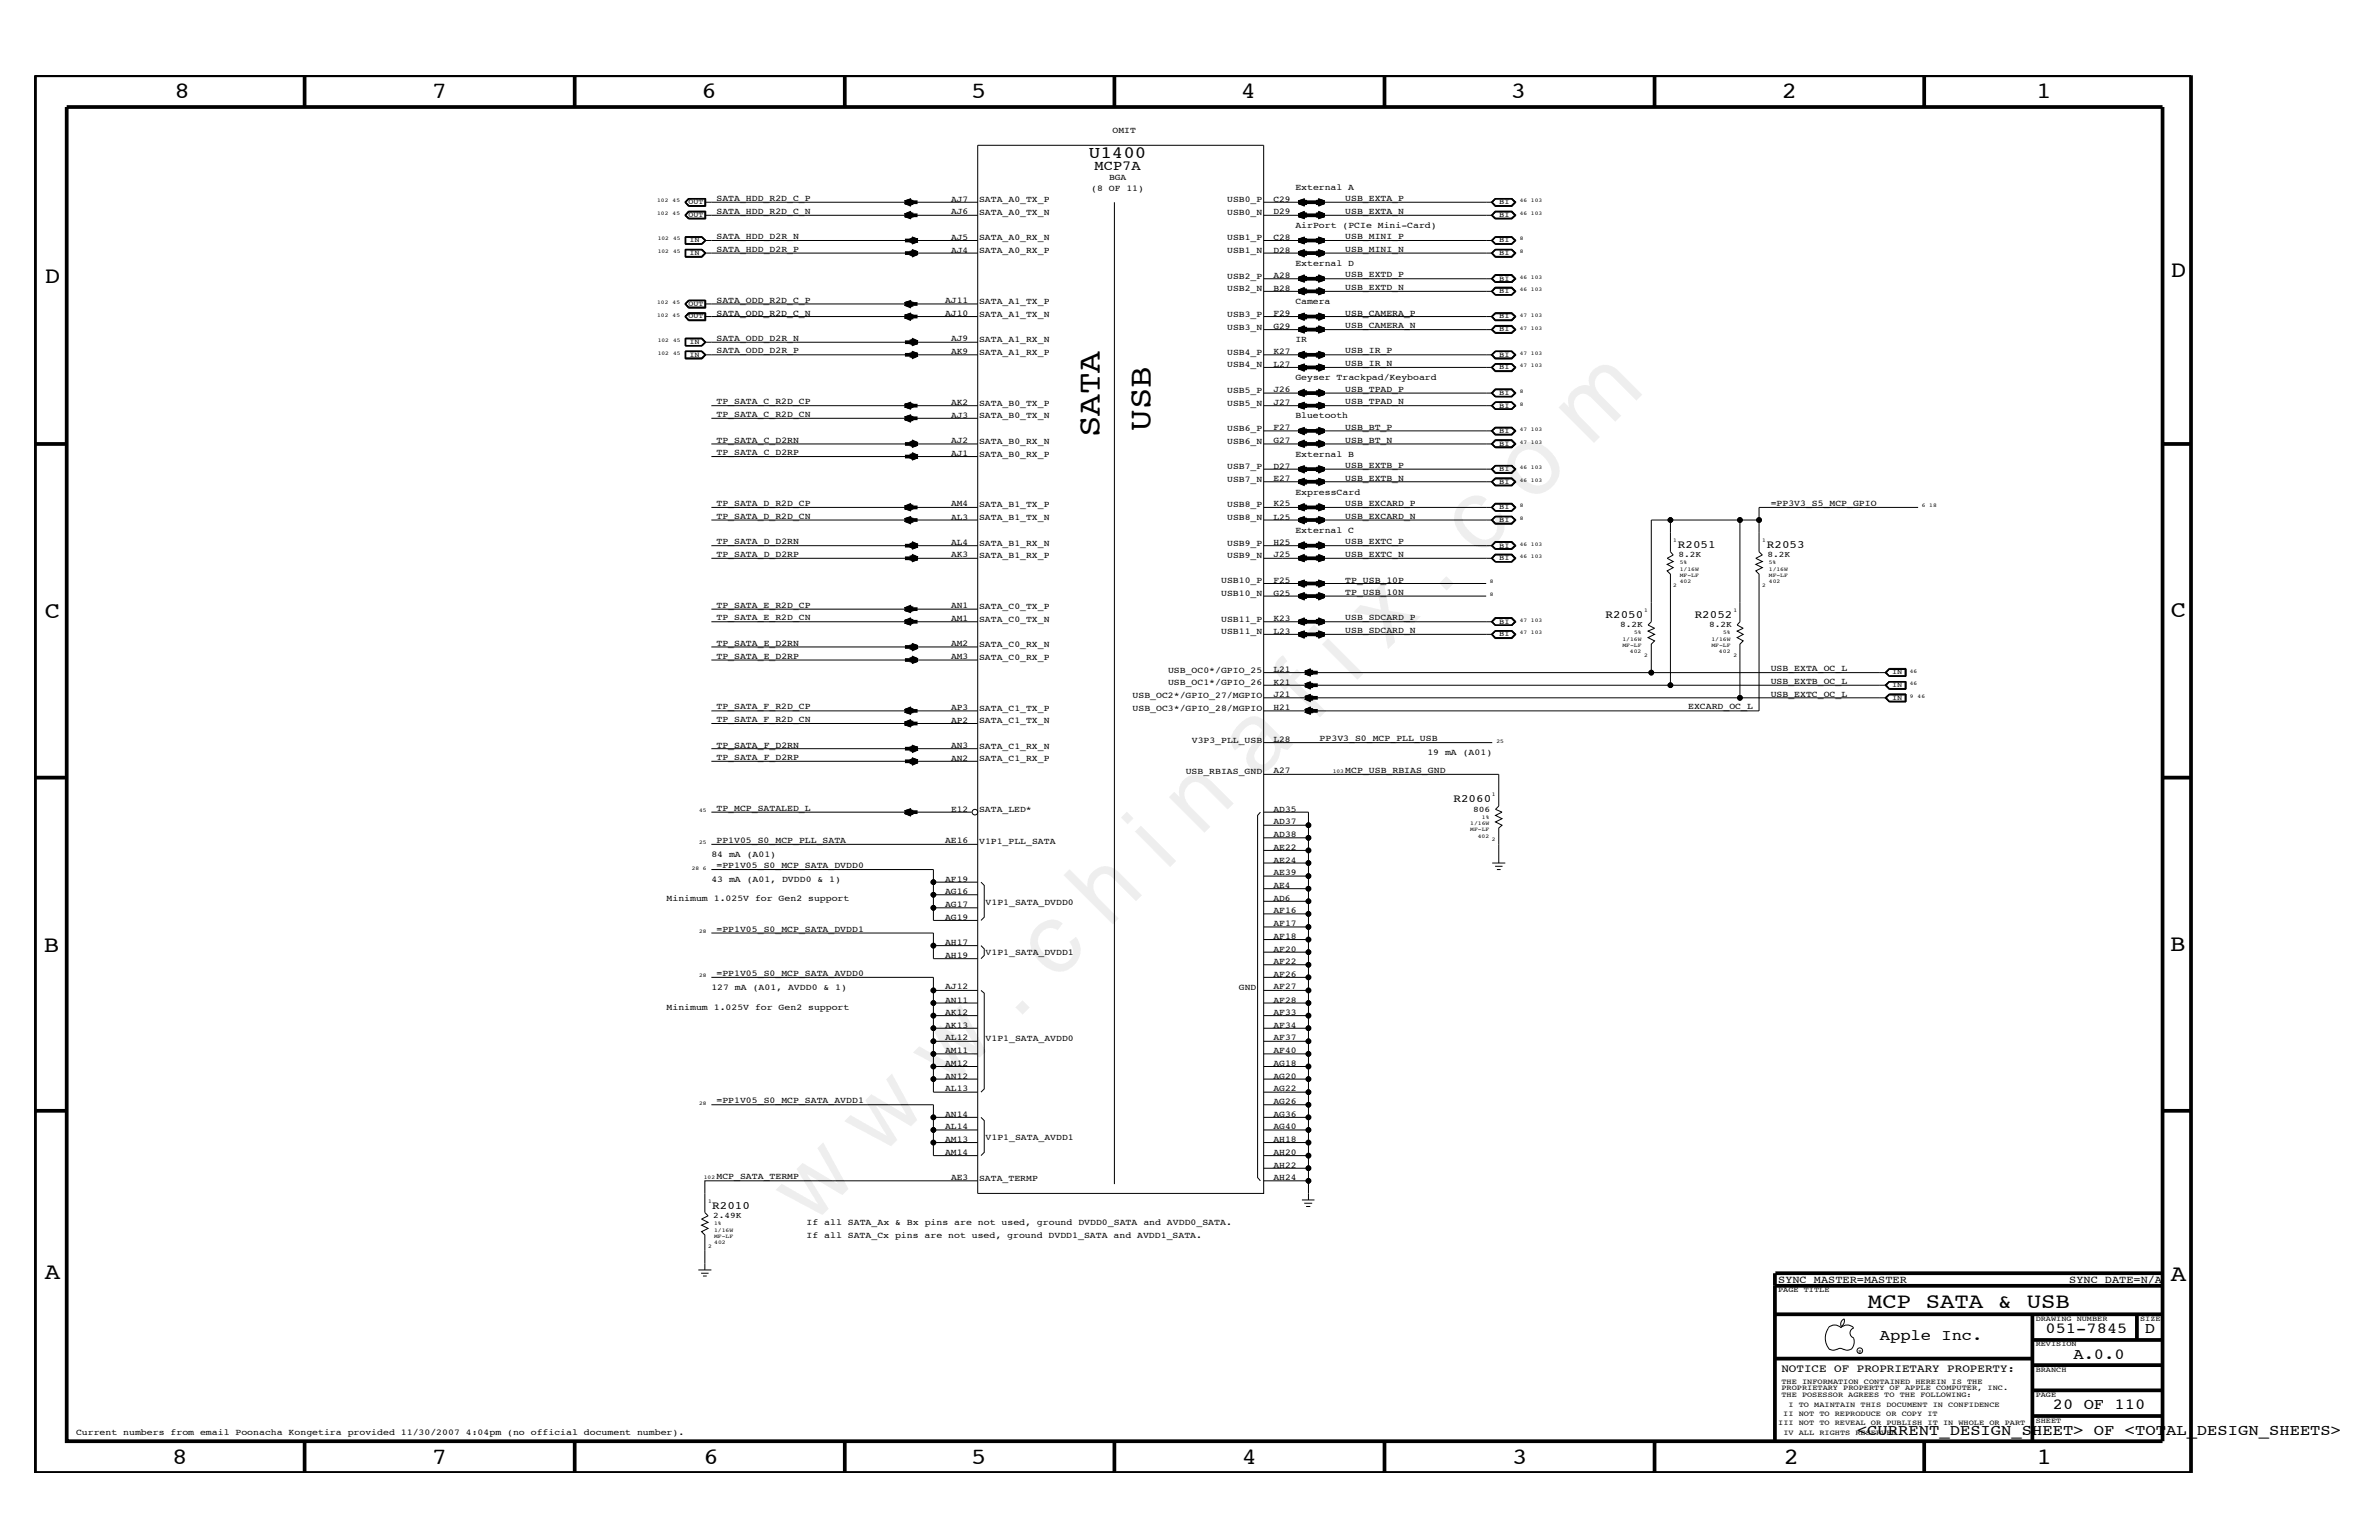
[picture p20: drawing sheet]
<svg xmlns="http://www.w3.org/2000/svg" width="432mm" height="279mm" viewBox="0 0 432 279" stroke-linecap="round" stroke-linejoin="round" font-family="sans-serif">
<defs><g id="words">
<text font-size="17.6" x="147.1" y="222.6" transform="rotate(-45 147.1 222.6)">w w w . c h i n a f i x . c o m</text>
<g font-size="5.9">
<text x="199.6" y="79.4" transform="rotate(-90 199.6 79.4)">SATA</text>
<text x="208.9" y="78.2" transform="rotate(-90 208.9 78.2)">USB</text>
</g>
<g font-size="4.2">
<text x="31.7" y="17.8">8</text>
<text x="78.4" y="17.8">7</text>
<text x="127.3" y="17.8">6</text>
<text x="176.3" y="17.8">5</text>
<text x="225.2" y="17.8">4</text>
<text x="274.2" y="17.8">3</text>
<text x="323.4" y="17.8">2</text>
<text x="369.6" y="17.8">1</text>
<text x="8.1" y="51.3">D</text>
<text x="394" y="50.3">D</text>
<text x="8.1" y="112.1">C</text>
<text x="394" y="111.9">C</text>
<text x="8" y="172.7">B</text>
<text x="393.9" y="172.5">B</text>
<text x="8.1" y="232">A</text>
<text x="394" y="232.4">A</text>
<text x="31.2" y="265.6">8</text>
<text x="78.4" y="265.6">7</text>
<text x="127.7" y="265.6">6</text>
<text x="176.3" y="265.6">5</text>
<text x="225.4" y="265.6">4</text>
<text x="274.5" y="265.6">3</text>
<text x="323.8" y="265.6">2</text>
<text x="369.7" y="265.6">1</text>
</g>
<text font-size="3.9" x="339" y="237.3">MCP SATA &amp; USB</text>
<text font-size="3.1" x="197.7" y="28.6">U1400</text>
<g font-size="2.8">
<text x="341.2" y="243.1">Apple Inc.</text>
<text x="371.3" y="241.9">051-7845</text>
<text x="389.3" y="241.9">D</text>
<text x="376.3" y="246.5">A.0.0</text>
<text x="372.6" y="255.7">20 OF 110</text>
<text x="337.1" y="260.4">&lt;CURRENT_DESIGN_SHEET&gt; OF &lt;TOTAL_DESIGN_SHEETS&gt;</text>
</g>
<text font-size="2.5" x="198.7" y="30.9">MCP7A</text>
<g font-size="2">
<text x="304.5" y="99.4">R2051</text>
<text x="320.7" y="99.4">R2053</text>
<text x="291.4" y="112.1">R2050</text>
<text x="307.6" y="112.1">R2052</text>
<text x="263.8" y="145.6">R2060</text>
<text x="129.3" y="219.3">R2010</text>
<text x="323.3" y="248.9">NOTICE OF PROPRIETARY PROPERTY:</text>
</g>
<g font-size="1.9">
<text x="322.7" y="232.7">SYNC_MASTER=MASTER</text>
<text x="375.6" y="232.7">SYNC_DATE=N/A</text>
</g>
<g font-size="1.6">
<text x="201.9" y="24.1">OMIT</text>
<text x="198.1" y="34.7">(8 OF 11)</text>
<text x="201.3" y="32.7">BGA</text>
<text x="235.1" y="34.4">External A</text>
<text x="130" y="36.5">SATA_HDD_R2D_C_P</text>
<text x="130" y="38.8">SATA_HDD_R2D_C_N</text>
<text x="172.6" y="36.6">AJ7</text>
<text x="172.6" y="38.9">AJ6</text>
<text x="177.7" y="39.1">SATA_A0_TX_N</text>
<text x="177.7" y="36.7">SATA_A0_TX_P</text>
<text x="222.8" y="36.7">USB0_P</text>
<text x="222.8" y="39.1">USB0_N</text>
<text x="231.1" y="36.6">C29</text>
<text x="231.1" y="38.9">D29</text>
<text x="235.1" y="41.3">AirPort (PCIe Mini-Card)</text>
<text x="244.2" y="38.8">USB_EXTA_N</text>
<text x="244.2" y="36.5">USB_EXTA_P</text>
<text x="130" y="45.7">SATA_HDD_D2R_P</text>
<text x="130" y="43.4">SATA_HDD_D2R_N</text>
<text x="172.6" y="45.8">AJ4</text>
<text x="172.6" y="43.5">AJ5</text>
<text x="177.7" y="43.6">SATA_A0_RX_N</text>
<text x="177.7" y="45.9">SATA_A0_RX_P</text>
<text x="222.8" y="43.6">USB1_P</text>
<text x="222.8" y="45.9">USB1_N</text>
<text x="231.1" y="43.5">C28</text>
<text x="231.1" y="45.8">D28</text>
<text x="244.2" y="45.7">USB_MINI_N</text>
<text x="244.2" y="43.4">USB_MINI_P</text>
<text x="222.8" y="50.6">USB2_P</text>
<text x="222.8" y="52.9">USB2_N</text>
<text x="231.1" y="50.4">A28</text>
<text x="231.1" y="52.8">B28</text>
<text x="235.1" y="48.2">External D</text>
<text x="244.2" y="52.6">USB_EXTD_N</text>
<text x="244.2" y="50.3">USB_EXTD_P</text>
<text x="130" y="57.3">SATA_ODD_R2D_C_N</text>
<text x="130" y="54.9">SATA_ODD_R2D_C_P</text>
<text x="171.5" y="55.1">AJ11</text>
<text x="171.5" y="57.3">AJ10</text>
<text x="177.7" y="55.1">SATA_A1_TX_P</text>
<text x="177.7" y="57.4">SATA_A1_TX_N</text>
<text x="222.8" y="57.4">USB3_P</text>
<text x="222.8" y="59.8">USB3_N</text>
<text x="231.1" y="57.3">F29</text>
<text x="231.1" y="59.6">G29</text>
<text x="235.1" y="55.1">Camera</text>
<text x="244.2" y="59.5">USB_CAMERA_N</text>
<text x="244.2" y="57.3">USB_CAMERA_P</text>
<text x="130" y="64.1">SATA_ODD_D2R_P</text>
<text x="130" y="61.8">SATA_ODD_D2R_N</text>
<text x="172.6" y="64.3">AK9</text>
<text x="172.6" y="61.9">AJ9</text>
<text x="177.7" y="64.4">SATA_A1_RX_P</text>
<text x="177.7" y="62.1">SATA_A1_RX_N</text>
<text x="222.8" y="64.4">USB4_P</text>
<text x="231.1" y="64.3">K27</text>
<text x="235.1" y="62.1">IR</text>
<text x="244.2" y="64.1">USB_IR_P</text>
<text x="222.8" y="71.3">USB5_P</text>
<text x="222.8" y="66.7">USB4_N</text>
<text x="231.1" y="71.1">J26</text>
<text x="231.1" y="66.6">L27</text>
<text x="235.1" y="69">Geyser Trackpad/Keyboard</text>
<text x="244.2" y="66.5">USB_IR_N</text>
<text x="244.2" y="71.1">USB_TPAD_P</text>
<text x="130" y="75.7">TP_SATA_C_R2D_CN</text>
<text x="130" y="73.3">TP_SATA_C_R2D_CP</text>
<text x="172.6" y="73.5">AK2</text>
<text x="172.6" y="75.8">AJ3</text>
<text x="177.7" y="73.6">SATA_B0_TX_P</text>
<text x="177.7" y="75.9">SATA_B0_TX_N</text>
<text x="222.8" y="73.6">USB5_N</text>
<text x="231.1" y="73.5">J27</text>
<text x="235.1" y="75.9">Bluetooth</text>
<text x="244.2" y="73.3">USB_TPAD_N</text>
<text x="130" y="80.3">TP_SATA_C_D2RN</text>
<text x="130" y="82.6">TP_SATA_C_D2RP</text>
<text x="172.6" y="82.7">AJ1</text>
<text x="172.6" y="80.4">AJ2</text>
<text x="177.7" y="82.8">SATA_B0_RX_P</text>
<text x="177.7" y="80.5">SATA_B0_RX_N</text>
<text x="222.8" y="78.2">USB6_P</text>
<text x="222.8" y="80.5">USB6_N</text>
<text x="231.1" y="78.1">F27</text>
<text x="231.1" y="80.4">G27</text>
<text x="235.1" y="82.8">External B</text>
<text x="244.2" y="78">USB_BT_P</text>
<text x="244.2" y="80.3">USB_BT_N</text>
<text x="222.8" y="85.1">USB7_P</text>
<text x="222.8" y="87.4">USB7_N</text>
<text x="231.1" y="85">D27</text>
<text x="231.1" y="87.3">E27</text>
<text x="235.1" y="89.8">ExpressCard</text>
<text x="244.2" y="84.9">USB_EXTB_P</text>
<text x="244.2" y="87.2">USB_EXTB_N</text>
<text x="130" y="94.1">TP_SATA_D_R2D_CN</text>
<text x="130" y="91.8">TP_SATA_D_R2D_CP</text>
<text x="172.6" y="91.9">AM4</text>
<text x="172.6" y="94.3">AL3</text>
<text x="177.7" y="92.1">SATA_B1_TX_P</text>
<text x="177.7" y="94.3">SATA_B1_TX_N</text>
<text x="222.8" y="92.1">USB8_P</text>
<text x="222.8" y="94.3">USB8_N</text>
<text x="231.1" y="91.9">K25</text>
<text x="231.1" y="94.3">L25</text>
<text x="244.2" y="94.1">USB_EXCARD_N</text>
<text x="244.2" y="91.8">USB_EXCARD_P</text>
<text x="321.4" y="91.8">=PP3V3_S5_MCP_GPIO</text>
<text x="130" y="101">TP_SATA_D_D2RP</text>
<text x="130" y="98.7">TP_SATA_D_D2RN</text>
<text x="172.6" y="101.1">AK3</text>
<text x="172.6" y="98.8">AL4</text>
<text x="177.7" y="101.3">SATA_B1_RX_P</text>
<text x="177.7" y="99">SATA_B1_RX_N</text>
<text x="222.8" y="99">USB9_P</text>
<text x="222.8" y="101.3">USB9_N</text>
<text x="231.1" y="98.8">H25</text>
<text x="231.1" y="101.1">J25</text>
<text x="235.1" y="96.6">External C</text>
<text x="244.2" y="101">USB_EXTC_N</text>
<text x="244.2" y="98.7">USB_EXTC_P</text>
<text x="221.7" y="105.9">USB10_P</text>
<text x="231.1" y="105.8">F25</text>
<text x="244.2" y="105.7">TP_USB_10P</text>
<text x="244.2" y="108">TP_USB_10N</text>
<text x="130" y="112.6">TP_SATA_E_R2D_CN</text>
<text x="130" y="110.3">TP_SATA_E_R2D_CP</text>
<text x="172.6" y="110.3">AN1</text>
<text x="172.6" y="112.7">AM1</text>
<text x="177.7" y="110.5">SATA_C0_TX_P</text>
<text x="177.7" y="112.8">SATA_C0_TX_N</text>
<text x="221.7" y="112.8">USB11_P</text>
<text x="221.7" y="108.1">USB10_N</text>
<text x="231.1" y="112.7">K23</text>
<text x="231.1" y="108.1">G25</text>
<text x="244.2" y="112.6">USB_SDCARD_P</text>
<text x="130" y="117.2">TP_SATA_E_D2RN</text>
<text x="130" y="119.5">TP_SATA_E_D2RP</text>
<text x="172.6" y="119.6">AM3</text>
<text x="172.6" y="117.3">AM2</text>
<text x="177.7" y="119.7">SATA_C0_RX_P</text>
<text x="177.7" y="117.4">SATA_C0_RX_N</text>
<text x="221.7" y="115.1">USB11_N</text>
<text x="231.1" y="115">L23</text>
<text x="244.2" y="114.8">USB_SDCARD_N</text>
<text x="212" y="124.3">USB_OC1*/GPIO_26</text>
<text x="212" y="122">USB_OC0*/GPIO_25</text>
<text x="231.1" y="124.2">K21</text>
<text x="231.1" y="121.9">L21</text>
<text x="321.4" y="121.8">USB_EXTA_OC_L</text>
<text x="321.4" y="124.1">USB_EXTB_OC_L</text>
<text x="130" y="128.7">TP_SATA_F_R2D_CP</text>
<text x="130" y="131">TP_SATA_F_R2D_CN</text>
<text x="172.6" y="128.8">AP3</text>
<text x="172.6" y="131.1">AP2</text>
<text x="177.7" y="131.3">SATA_C1_TX_N</text>
<text x="177.7" y="129">SATA_C1_TX_P</text>
<text x="205.6" y="129">USB_OC3*/GPIO_28/MGPIO</text>
<text x="205.6" y="126.6">USB_OC2*/GPIO_27/MGPIO</text>
<text x="231.1" y="128.8">H21</text>
<text x="231.1" y="126.5">J21</text>
<text x="306.4" y="128.7">EXCARD_OC_L</text>
<text x="321.4" y="126.4">USB_EXTC_OC_L</text>
<text x="130" y="135.7">TP_SATA_F_D2RN</text>
<text x="130" y="138">TP_SATA_F_D2RP</text>
<text x="172.6" y="135.7">AN3</text>
<text x="177.7" y="135.8">SATA_C1_RX_N</text>
<text x="216.3" y="134.7">V3P3_PLL_USB</text>
<text x="231.1" y="134.6">L28</text>
<text x="239.5" y="134.5">PP3V3_S0_MCP_PLL_USB</text>
<text x="259.1" y="137">19 mA (A01)</text>
<text x="172.6" y="138">AN2</text>
<text x="177.7" y="138.1">SATA_C1_RX_P</text>
<text x="215.2" y="140.5">USB_RBIAS_GND</text>
<text x="231.1" y="140.3">A27</text>
<text x="244.2" y="140.2">MCP_USB_RBIAS_GND</text>
<text x="130" y="147.2">TP_MCP_SATALED_L</text>
<text x="172.6" y="147.3">E12</text>
<text x="177.7" y="147.3">SATA_LED*</text>
<text x="231.1" y="149.5">AD37</text>
<text x="231.1" y="147.3">AD35</text>
<text x="129.1" y="155.5">84 mA (A01)</text>
<text x="130" y="152.9">PP1V05_S0_MCP_PLL_SATA</text>
<text x="171.5" y="153">AE16</text>
<text x="177.7" y="153.2">V1P1_PLL_SATA</text>
<text x="231.1" y="154.2">AE22</text>
<text x="231.1" y="151.9">AD38</text>
<text x="129.1" y="160">43 mA (A01, DVDD0 &amp; 1)</text>
<text x="130" y="157.5">=PP1V05_S0_MCP_SATA_DVDD0</text>
<text x="171.5" y="160">AF19</text>
<text x="231.1" y="161.1">AE4</text>
<text x="231.1" y="158.8">AE39</text>
<text x="231.1" y="156.5">AE24</text>
<text x="121" y="163.5">Minimum 1.025V for Gen2 support</text>
<text x="171.5" y="166.9">AG19</text>
<text x="171.5" y="164.5">AG17</text>
<text x="171.5" y="162.2">AG16</text>
<text x="178.9" y="164.1">V1P1_SATA_DVDD0</text>
<text x="231.1" y="165.7">AF16</text>
<text x="231.1" y="163.4">AD6</text>
<text x="130" y="169">=PP1V05_S0_MCP_SATA_DVDD1</text>
<text x="171.5" y="173.8">AH19</text>
<text x="171.5" y="171.5">AH17</text>
<text x="178.9" y="173.3">V1P1_SATA_DVDD1</text>
<text x="231.1" y="172.7">AF20</text>
<text x="231.1" y="170.3">AF18</text>
<text x="231.1" y="168">AF17</text>
<text x="129.1" y="179.7">127 mA (A01, AVDD0 &amp; 1)</text>
<text x="130" y="177.2">=PP1V05_S0_MCP_SATA_AVDD0</text>
<text x="171.5" y="179.5">AJ12</text>
<text x="224.9" y="179.7">GND</text>
<text x="231.1" y="179.5">AF27</text>
<text x="231.1" y="177.2">AF26</text>
<text x="231.1" y="174.9">AF22</text>
<text x="121" y="183.2">Minimum 1.025V for Gen2 support</text>
<text x="171.5" y="184.2">AK12</text>
<text x="171.5" y="181.9">AN11</text>
<text x="231.1" y="184.2">AF33</text>
<text x="231.1" y="181.9">AF28</text>
<text x="171.5" y="191">AM11</text>
<text x="171.5" y="188.8">AL12</text>
<text x="171.5" y="186.5">AK13</text>
<text x="178.9" y="188.9">V1P1_SATA_AVDD0</text>
<text x="231.1" y="191">AF40</text>
<text x="231.1" y="188.8">AF37</text>
<text x="231.1" y="186.5">AF34</text>
<text x="171.5" y="198">AL13</text>
<text x="171.5" y="195.7">AN12</text>
<text x="171.5" y="193.4">AM12</text>
<text x="231.1" y="198">AG22</text>
<text x="231.1" y="195.7">AG20</text>
<text x="231.1" y="193.4">AG18</text>
<text x="130" y="200.2">=PP1V05_S0_MCP_SATA_AVDD1</text>
<text x="171.5" y="202.6">AN14</text>
<text x="231.1" y="202.6">AG36</text>
<text x="231.1" y="200.3">AG26</text>
<text x="171.5" y="209.5">AM14</text>
<text x="171.5" y="207.2">AM13</text>
<text x="171.5" y="204.9">AL14</text>
<text x="178.9" y="206.8">V1P1_SATA_AVDD1</text>
<text x="231.1" y="209.5">AH20</text>
<text x="231.1" y="207.2">AH18</text>
<text x="231.1" y="204.9">AG40</text>
<text x="130" y="214">MCP_SATA_TERMP</text>
<text x="172.6" y="214.2">AE3</text>
<text x="177.7" y="214.2">SATA_TERMP</text>
<text x="231.1" y="214.2">AH24</text>
<text x="231.1" y="211.9">AH22</text>
<text x="146.4" y="222.3">If all SATA_Ax &amp; Bx pins are not used, ground DVDD0_SATA and AVDD0_SATA.</text>
<text x="146.4" y="224.6">If all SATA_Cx pins are not used, ground DVDD1_SATA and AVDD1_SATA.</text>
<text x="13.8" y="260.4">Current numbers from email Poonacha Kongetira provided 11/30/2007 4:04pm (no official document number).</text>
</g>
<g font-size="1.5">
<text x="304.6" y="101.1">8.2K</text>
<text x="320.8" y="101.1">8.2K</text>
<text x="294" y="113.8">8.2K</text>
<text x="310.2" y="113.8">8.2K</text>
<text x="267.4" y="147.3">806</text>
<text x="129.5" y="221">2.49K</text>
</g>
<g font-size="1.4">
<text x="125" y="37">OUT</text>
<text x="125" y="39.4">OUT</text>
<text x="272.1" y="37">BI</text>
<text x="272.1" y="39.4">BI</text>
<text x="125.1" y="46.3">IN</text>
<text x="125.1" y="44">IN</text>
<text x="272.1" y="44">BI</text>
<text x="272.1" y="46.3">BI</text>
<text x="272.1" y="50.9">BI</text>
<text x="272.1" y="53.2">BI</text>
<text x="125" y="55.5">OUT</text>
<text x="125" y="57.8">OUT</text>
<text x="272.1" y="57.8">BI</text>
<text x="125.1" y="62.4">IN</text>
<text x="125.1" y="64.7">IN</text>
<text x="272.1" y="60.1">BI</text>
<text x="272.1" y="64.7">BI</text>
<text x="272.1" y="67">BI</text>
<text x="272.1" y="71.7">BI</text>
<text x="272.1" y="73.9">BI</text>
<text x="272.1" y="78.6">BI</text>
<text x="272.1" y="80.9">BI</text>
<text x="272.1" y="85.5">BI</text>
<text x="272.1" y="87.7">BI</text>
<text x="272.1" y="92.4">BI</text>
<text x="272.1" y="94.7">BI</text>
<text x="272.1" y="99.3">BI</text>
<text x="272.1" y="101.6">BI</text>
<text x="272.1" y="113.1">BI</text>
<text x="272.1" y="115.4">BI</text>
<text x="343.4" y="122.4">IN</text>
<text x="343.4" y="124.7">IN</text>
<text x="343.4" y="126.9">IN</text>
<text x="322.7" y="234.4">PAGE TITLE</text>
<text x="369.5" y="239.6">DRAWING NUMBER</text>
<text x="388.5" y="239.6">SIZE</text>
<text x="369.5" y="244.2">REVISION</text>
<text x="323.3" y="251.1">THE INFORMATION CONTAINED HEREIN IS THE</text>
<text x="369.5" y="248.9">BRANCH</text>
<text x="323.3" y="253.4">THE POSESSOR AGREES TO THE FOLLOWING:</text>
<text x="323.3" y="252.3">PROPRIETARY PROPERTY OF APPLE COMPUTER, INC.</text>
<text x="323.7" y="256.9">II NOT TO REPRODUCE OR COPY IT</text>
<text x="324.6" y="255.2">I TO MAINTAIN THIS DOCUMENT IN CONFIDENCE</text>
<text x="369.5" y="253.4">PAGE</text>
<text x="322.7" y="258.6">III NOT TO REVEAL OR PUBLISH IT IN WHOLE OR PART</text>
<text x="323.7" y="260.4">IV ALL RIGHTS RESERVED</text>
<text x="369.5" y="258.1">SHEET</text>
</g>
<g font-size="1">
<text x="119.3" y="39.1">102</text>
<text x="119.3" y="36.7">102</text>
<text x="122.1" y="39.1">45</text>
<text x="122.1" y="36.7">45</text>
<text x="275.8" y="39.1">46 103</text>
<text x="275.8" y="36.7">46 103</text>
<text x="119.4" y="43.6">102</text>
<text x="119.4" y="45.9">102</text>
<text x="122.2" y="43.6">45</text>
<text x="122.2" y="45.9">45</text>
<text x="275.8" y="45.9">8</text>
<text x="275.8" y="43.6">8</text>
<text x="275.8" y="52.9">46 103</text>
<text x="275.8" y="50.6">46 103</text>
<text x="119.3" y="57.4">102</text>
<text x="119.3" y="55.1">102</text>
<text x="122.1" y="57.4">45</text>
<text x="122.1" y="55.1">45</text>
<text x="275.8" y="59.8">47 103</text>
<text x="275.8" y="57.4">47 103</text>
<text x="119.4" y="64.4">102</text>
<text x="119.4" y="62.1">102</text>
<text x="122.2" y="64.4">45</text>
<text x="122.2" y="62.1">45</text>
<text x="275.8" y="64.4">47 103</text>
<text x="275.8" y="71.3">8</text>
<text x="275.8" y="66.7">47 103</text>
<text x="275.8" y="73.6">8</text>
<text x="275.8" y="80.5">47 103</text>
<text x="275.8" y="78.2">47 103</text>
<text x="275.8" y="87.4">46 103</text>
<text x="275.8" y="85.1">46 103</text>
<text x="275.8" y="94.3">8</text>
<text x="275.8" y="92.1">8</text>
<text x="348.8" y="92.1">6 18</text>
<text x="275.8" y="101.3">46 103</text>
<text x="275.8" y="99">46 103</text>
<text x="303.7" y="98.4">1</text>
<text x="319.9" y="98.4">1</text>
<text x="270.4" y="105.9">8</text>
<text x="303.7" y="106.5">2</text>
<text x="304.9" y="102.4">5%</text>
<text x="304.9" y="103.6">1/16W</text>
<text x="304.9" y="105.9">402</text>
<text x="304.9" y="104.8">MF-LF</text>
<text x="319.9" y="106.5">2</text>
<text x="321.1" y="102.4">5%</text>
<text x="321.1" y="104.8">MF-LF</text>
<text x="321.1" y="103.6">1/16W</text>
<text x="321.1" y="105.9">402</text>
<text x="270.4" y="108.1">8</text>
<text x="275.8" y="112.8">47 103</text>
<text x="298.4" y="111.1">1</text>
<text x="314.6" y="111.1">1</text>
<text x="275.8" y="115.1">47 103</text>
<text x="294.5" y="116.3">1/16W</text>
<text x="294.5" y="117.4">MF-LF</text>
<text x="295.8" y="118.6">402</text>
<text x="296.6" y="115.1">5%</text>
<text x="298.4" y="119.2">2</text>
<text x="310.6" y="116.3">1/16W</text>
<text x="310.6" y="117.4">MF-LF</text>
<text x="312" y="118.6">402</text>
<text x="312.8" y="115.1">5%</text>
<text x="314.6" y="119.2">2</text>
<text x="346.6" y="124.3">46</text>
<text x="346.6" y="122">46</text>
<text x="346.6" y="126.6">9</text>
<text x="348.1" y="126.6">46</text>
<text x="271.6" y="134.7">25</text>
<text x="241.9" y="140.2">103</text>
<text x="126.9" y="147.3">45</text>
<text x="266.9" y="149.7">1/16W</text>
<text x="269" y="148.5">1%</text>
<text x="270.8" y="144.5">1</text>
<text x="126.9" y="153.2">25</text>
<text x="266.9" y="150.8">MF-LF</text>
<text x="268.2" y="152">402</text>
<text x="270.8" y="152.6">2</text>
<text x="125.6" y="157.8">28 6</text>
<text x="126.9" y="169.3">28</text>
<text x="126.9" y="177.3">28</text>
<text x="126.9" y="200.4">28</text>
<text x="127.8" y="214">102</text>
<text x="128.5" y="218.3">1</text>
<text x="128.5" y="226.3">2</text>
<text x="129.6" y="224.6">MF-LF</text>
<text x="129.6" y="222.3">1%</text>
<text x="129.6" y="223.5">1/16W</text>
<text x="129.6" y="225.7">402</text>
</g>
<text font-size=".9" x="337.3" y="245.4">R</text>
</g></defs>
<g fill="none" stroke="#000" stroke-width=".18">
<path d="M124.4 36.7l.7 .7M124.4 39.1l.7 .6M125 36h3.1v1.5h-3.1l-.7-.8zM125 38.3h3.1v1.4h-3.1l-.7-.6zM125 38.4h3v1.3h-3l-.6-.6zM125 36l-.6 .7M125.1 36.1l-.6 .6 .6 .6h2.8v-1.2M125.1 38.5h2.8v1.1h-2.8l-.6-.5zM125.1 36.1h2.9M125.1 36.1l-.7 .6M125.1 38.4l-.7 .7M127.9 36.7h49.6"/>
<path d="M127.9 39.1h49.6M128 36v1.4h-3l-.6-.7M177.5 26.4h51.9v190.1h-51.9zM202.3 36.7v178.1M229.4 36.7h41.4M229.4 39.1h41.4M270.7 36.7l.7-.7h3l.8 .7-.8 .8h-3zM271.4 38.3h3l.8 .8-.8 .6h-3l-.7-.6zM271.4 36.1h2.9l.6 .6-.6 .6h-2.9l-.6-.6zM271.4 36.1h3l.6 .6-.6 .7h-3M271.4 36h3l.7 .7-.7 .7h-3l-.6-.7zM271.4 36.1l-.6 .6 .6 .7"/>
<path d="M271.4 38.5h2.9l.6 .6-.6 .5h-2.9l-.6-.5zM271.4 38.4h3l.6 .7-.6 .6h-3M271.4 38.4h3l.7 .7-.7 .6h-3M271.4 38.4l-.6 .7 .6 .6M124.3 55.1l.7-.6h3.1v1.4h-3.1zM124.4 45.2h3l.7 .7-.7 .8h-3zM124.4 43h3l.7 .6-.7 .7h-3zM124.4 55.1l.7 .6M124.4 57.4l.7 .7M124.5 57.4l.6-.5h2.8v1.1h-2.8zM125 56.8h3.1v1.4h-3.1l-.7-.8zM125 54.5l-.6 .6"/>
<path d="M125 56.8l-.6 .6M125.1 55.7h2.9M125.1 54.6h2.9M125.1 54.6l-.7 .5M125.1 54.6l-.6 .5 .6 .6M127.3 43h-2.8v1.2h2.8M127.3 45.3h-2.8v1.3M127.3 45.3l.7 .6-.7 .7M127.3 45.3l.6 .6M127.3 43l.7 .6-.7 .6M127.3 43l.6 .6M127.9 43.6h49.6"/>
<path d="M127.9 45.9h49.6M127.9 57.4h49.6M127.9 54.6v1.1M127.9 45.9l-.6 .6h-2.8M127.9 43.6l-.6 .6M127.9 55.1h49.6M128 54.5v1.3h-3l-.6-.7M128 56.8v1.3h-3l-.6-.7M128 56.8h-2.9l-.7 .6M128.1 45.9l-.7 .7h-3M229.4 43.6h41.4M229.4 45.9h41.4"/>
<path d="M229.4 50.6h41.4M229.4 52.9h41.4M229.4 57.4h41.4M232.8 59.8h36.9M270.7 43.6l.7-.6h3l.8 .6-.8 .7h-3zM270.7 45.9l.7-.7h3l.8 .7-.8 .8h-3zM270.8 43.6l.6-.6h3l.7 .6-.7 .7h-3zM270.8 52.9l.6-.7h3l.7 .7-.7 .6h-3zM270.8 57.4l.6-.5h2.9l.6 .5-.6 .6h-2.9zM271.4 49.8h3l.8 .8-.8 .7h-3l-.7-.7zM271.4 52.1h3l.8 .8-.8 .6h-3l-.7-.6zM271.4 56.8h3l.8 .6-.8 .8h-3l-.7-.8z"/>
<path d="M271.4 43h2.9l.6 .6-.6 .6h-2.9M271.4 43h3l.6 .6-.6 .6h-3M271.4 43l-.6 .6 .6 .6M271.4 45.3h2.9l.6 .6-.6 .6h-2.9l-.6-.6zM271.4 45.3h3l.6 .6-.6 .7h-3M271.4 45.2h3l.7 .7-.7 .7h-3l-.6-.7zM271.4 45.3l-.6 .6 .6 .7M271.4 50h2.9l.6 .6-.6 .5h-2.9l-.6-.5zM271.4 49.9h3l.6 .7-.6 .6h-3l-.6-.6zM271.4 49.9h3l.7 .7-.7 .7h-3l-.6-.7zM271.4 52.3h2.9l.6 .6-.6 .6h-2.9M271.4 52.3h3l.6 .6-.6 .6h-3"/>
<path d="M271.4 52.3l-.6 .6 .6 .6M271.4 56.8h3l.6 .6-.6 .7h-3l-.6-.7zM271.4 56.8h3l.7 .6-.7 .7h-3l-.6-.7zM124.4 61.3h3l.7 .8-.7 .7h-3zM124.4 63.7h3l.7 .7-.7 .7h-3zM124.4 61.4h3l.7 .7M124.5 61.4v1.3h2.8M124.5 61.5h2.8l.6 .6M127.3 63.8h-2.8v1.2h2.8M127.3 61.4l.7 .7-.7 .6M127.3 63.8l.7 .6-.7 .6M127.3 63.8l.6 .6"/>
<path d="M127.9 62.1l-.6 .6M127.9 62.1h46.2M127.9 64.4l-.6 .6M127.9 64.4h46.2M128.1 64.4l-.7 .7h-3M129.1 73.6h45M129.1 75.9h45M232.8 64.4h36.9M232.8 73.6h36.9M232.8 78.2h36.9M232.8 66.7h36.9M232.8 71.3h36.9"/>
<path d="M129.1 94.3h45M129.1 92.1h45M129.1 80.5h45M129.1 82.8h45M129.1 99h45M232.8 94.3h36.9M232.8 92.1h36.9M232.8 80.5h36.9M232.8 85.1h36.9M232.8 99h36.9M232.8 87.4h36.9M303.2 94.3h12.6"/>
<path d="M348.1 92.1h-28.8v2.2M129.1 101.3h45M129.1 117.4h45M129.1 119.7h45M129.1 112.8h45M129.1 110.5h45M232.8 101.3h36.9M232.8 112.8h36.9M232.8 105.9h36.9M232.8 115.1h36.9M232.8 108.1h36.9M299.7 119.7v2.3h42.7"/>
<path d="M303.2 107v17.3h39.2M129.1 129h45M129.1 131.3h45M129.1 135.8h45M129.1 138.1h45M232.8 122h66.9M232.8 124.3h70.4M232.8 126.6h109.6M232.8 134.7h38M315.8 126.6v-9.7l.6-.6-1.1-.6 1.1-.6-1.1-.6 1.1-.5-1.1-.6 .5-.6v-18.5h3.5v5.8l.6 .6-1.2 .6 1.2 .6-1.2 .5 1.2 .6-1.2 .6 .6 .6v24.8h-86.5M342.1 124.3l.8-.7h3v1.5h-3zM342.1 126.6l.8-.7h3v1.5h-3z"/>
<path d="M342.9 121.4l-.5 .6 .5 .6M342.9 123.7l-.5 .6 .5 .6M342.9 126.1h2.9v1.1h-2.9l-.5-.6zM342.9 121.4h3v1.2h-3M342.9 121.3h3v1.4h-3l-.8-.7zM342.9 121.4l-.6 .6 .6 .6M342.9 123.7h3v1.2h-3M342.9 127.3l-.6-.7 .6-.6h3v1.3M342.9 123.6l-.7 .7 .7 .7h3M342.9 123.7l-.6 .6 .6 .6M342.9 125.9l-.7 .7 .7 .7M342.9 127.3h3"/>
<path d="M345.8 121.4v1.2M345.8 123.7v1.2M345.9 121.4h-3l-.7 .6 .7 .7M129.1 153.2h45M129.1 147.3h45M129.1 157.8h40.3M228.8 147.3l-.5 .6v65.7l.5 .6M232.8 140.5h39.2M129.1 177.3h40.3M129.1 169.3h40.3M129.1 200.4h40.3M174.1 214.2h-46.2v5.8l.6 .6-1.2 .6 1.2 .6-1.2 .5 1.2 .6-1.2 .6 .6 .6v6.3"/>
<path d="M126.7 230.4h2.4M127.3 231h1.3M127.6 231.5h.7M334.7 239.3l.1 .3a1.19 1.19 0 0 1-.6 1.1M334.8 239.3a1.02 1.02 0 0 0-.6 1.3M331.8 240.9a1.61 1.61 0 0 1 2.4 0M331.9 241a3.1 3.1 0 0 0 .2 3.9M332.1 244.8l.6 .2 .7-.2M333.4 244.9l.6-.3 .7 .3M334.1 240.9a1.61 1.61 0 0 1 2.3 0M334.6 244.8l.7 .2 .6-.2M336.4 242.8l.2 .6a1.95 1.95 0 0 1-.6 1.4"/>
<path d="M336.5 240.9a.93 .93 0 0 0-.7 .9 .93 .93 0 0 0 .7 .9"/>
<circle cx="315.8" cy="94.3" r=".42"/>
<circle cx="319.3" cy="94.3" r=".42"/>
<circle cx="315.8" cy="126.6" r=".42"/>
<circle cx="337.6" cy="245.1" r=".51"/>
</g>
<g fill="none" stroke="#000" stroke-width=".68" stroke-linecap="butt">
<path d="M6.4 13.7h391.3v253.5h-391.3zM12.1 19.4h380.4v242.1h-380.4zM55.3 13.7v5.7M104.3 13.7v5.7M153.3 13.7v5.7M202.3 13.7v5.7M251.3 13.7v5.7M300.3 13.7v5.7M349.3 13.7v5.7M164.3 39.1h2.2M164.3 36.7l1.1-.4v.9zM164.3 39.1l1.1-.5v.9z"/>
<path d="M164.3 39.1h1.1M164.3 39.1l1.1 .3M164.3 39.1l1.1 .1M164.3 36.7h2.2M164.3 36.7l1.1 .2M164.3 36.7l1.1 .3M165.4 38.6l-1.1 .5M165.4 38.9l-1.1 .2M165.4 38.8l-1.1 .3M165.4 36.4l-1.1 .3M165.4 36.6l-1.1 .1M165.4 36.5l-1.1 .2"/>
<path d="M235.7 39.1h4.7M235.7 36.7l1.2-.4v.9zM235.7 39.1l1.2-.5v.9zM235.7 36.7l1.2 .2M235.7 36.7h4.7M235.7 36.7l1.2 .3M235.7 39.1h1.2M235.7 39.1l1.2 .1M235.7 39.1l1.2 .3M236.9 36.6l-1.2 .1M236.9 36.5l-1.2 .2M236.9 36.4l-1.2 .3"/>
<path d="M236.9 38.9l-1.2 .2M236.9 38.8l-1.2 .3M236.9 38.6l-1.2 .5M239.2 36.3l1.2 .4-1.2 .5zM239.2 38.6l1.2 .5-1.2 .4zM239.2 36.6l1.2 .1M239.2 36.4l1.2 .3M239.2 36.5l1.2 .2M239.2 38.9l1.2 .2M239.2 38.6l1.2 .5M239.2 38.8l1.2 .3M240.4 36.7l-1.2 .2"/>
<path d="M240.4 36.7l-1.2 .3M240.4 39.1h-1.2M240.4 39.1l-1.2 .1M240.4 39.1l-1.2 .3M164.3 55.1l1.1-.4v1zM164.3 57.4l1.1-.4v.9zM164.3 45.9h2.2M164.3 43.6h2.2M164.3 55.1h2.2M164.3 55.1l1.1 .1M164.3 55.1l1.1 .4M164.3 55.1l1.1 .3"/>
<path d="M164.3 57.4h2.2M164.3 57.4l1.1 .2M164.3 57.4l1.1 .4M164.3 57.4l1.1 .3M165.4 43.2l1.1 .4-1.1 .5zM165.4 45.5l1.1 .4-1.1 .5zM165.4 43.3l1.1 .3M165.4 43.5l1.1 .1M165.4 43.4l1.1 .2M165.4 54.8l-1.1 .3M165.4 55.1h-1.1M165.4 54.9l-1.1 .2"/>
<path d="M165.4 57.1l-1.1 .3M165.4 57.3l-1.1 .1M165.4 45.6l1.1 .3M165.4 45.8l1.1 .1M165.4 45.7l1.1 .2M166.5 43.6l-1.1 .1M166.5 43.6l-1.1 .4M166.5 43.6l-1.1 .3M166.5 45.9l-1.1 .2M166.5 45.9l-1.1 .4M166.5 45.9l-1.1 .3M235.7 45.9l1.2 .2"/>
<path d="M235.7 43.6l1.2-.4v.9zM235.7 45.9l1.2-.4v.9zM235.7 50.6l1.2-.5v.9zM235.7 52.9l1.2-.5v.9zM235.7 57.4l1.2-.4v.9zM235.7 45.9h4.7M235.7 45.9l1.2 .3M235.7 45.9l1.2 .4M235.7 43.6h4.7M235.7 57.4h4.7M235.7 43.6l1.2 .1M235.7 43.6l1.2 .3"/>
<path d="M235.7 43.6l1.2 .4M235.7 57.4l1.2 .2M235.7 57.4l1.2 .3M235.7 57.4l1.2 .4M235.7 52.9h1.2M235.7 52.9h4.7M235.7 52.9l1.2 .2M235.7 52.9l1.2 .3M235.7 50.6l1.2 .1M235.7 50.6h4.7M235.7 50.6l1.2 .3M236.9 45.8l-1.2 .1"/>
<path d="M236.9 45.7l-1.2 .2M236.9 45.6l-1.2 .3M236.9 43.5l-1.2 .1M236.9 43.4l-1.2 .2M236.9 43.3l-1.2 .3M236.9 57.3l-1.2 .1M236.9 57.1l-1.2 .3M236.9 52.8l-1.2 .1M236.9 52.6l-1.2 .3M236.9 52.5l-1.2 .4M236.9 50.4l-1.2 .2M236.9 50.3l-1.2 .3"/>
<path d="M236.9 50.2l-1.2 .4M239.2 45.8l1.2 .1M239.2 43.2l1.2 .4-1.2 .5zM239.2 45.5l1.2 .4-1.2 .5zM239.2 50.1l1.2 .5-1.2 .4zM239.2 52.4l1.2 .5-1.2 .4zM239.2 57l1.2 .4-1.2 .5zM239.2 45.6l1.2 .3M239.2 45.7l1.2 .2M239.2 43.5l1.2 .1M239.2 43.3l1.2 .3M239.2 43.4l1.2 .2"/>
<path d="M239.2 57.3l1.2 .1M239.2 57.1l1.2 .3M239.2 52.8l1.2 .1M239.2 52.5l1.2 .4M239.2 52.6l1.2 .3M239.2 50.4l1.2 .2M239.2 50.2l1.2 .4M239.2 50.3l1.2 .3M240.4 45.9l-1.2 .2M240.4 45.9l-1.2 .3M240.4 45.9l-1.2 .4M240.4 43.6l-1.2 .1"/>
<path d="M240.4 43.6l-1.2 .3M240.4 43.6l-1.2 .4M240.4 57.4l-1.2 .2M240.4 57.4l-1.2 .3M240.4 57.4l-1.2 .4M240.4 52.9h-1.2M240.4 52.9l-1.2 .2M240.4 52.9l-1.2 .3M240.4 50.6l-1.2 .1M240.4 50.6l-1.2 .3M6.4 80.5h5.7M392.5 80.5h5.2"/>
<path d="M6.4 141.1h5.7M392.5 141.1h5.2M6.4 201.5h5.7M392.5 201.5h5.2M322.2 231v30.5M322.2 233.3h70.3M322.2 238.4h70.3M322.2 231h70.3M368.9 238.4v23.1M387.9 238.4v4.7M322.2 246.5h46.7M368.9 256.9h23.6"/>
<path d="M368.9 252.3h23.6M368.9 247.7h23.6M368.9 243.1h23.6M55.3 261.5v5.7M104.3 261.5v5.7M153.3 261.5v5.7M202.3 261.7v5.5M251.3 261.5v5.7M300.3 261.5v5.7M349.3 261.5v5.7"/>
</g>
<g fill="#000">
<circle cx="315.8" cy="94.3" r=".42"/>
<circle cx="319.3" cy="94.3" r=".42"/>
<circle cx="315.8" cy="126.6" r=".42"/>
</g>
<use href="#words"/>
</svg>
